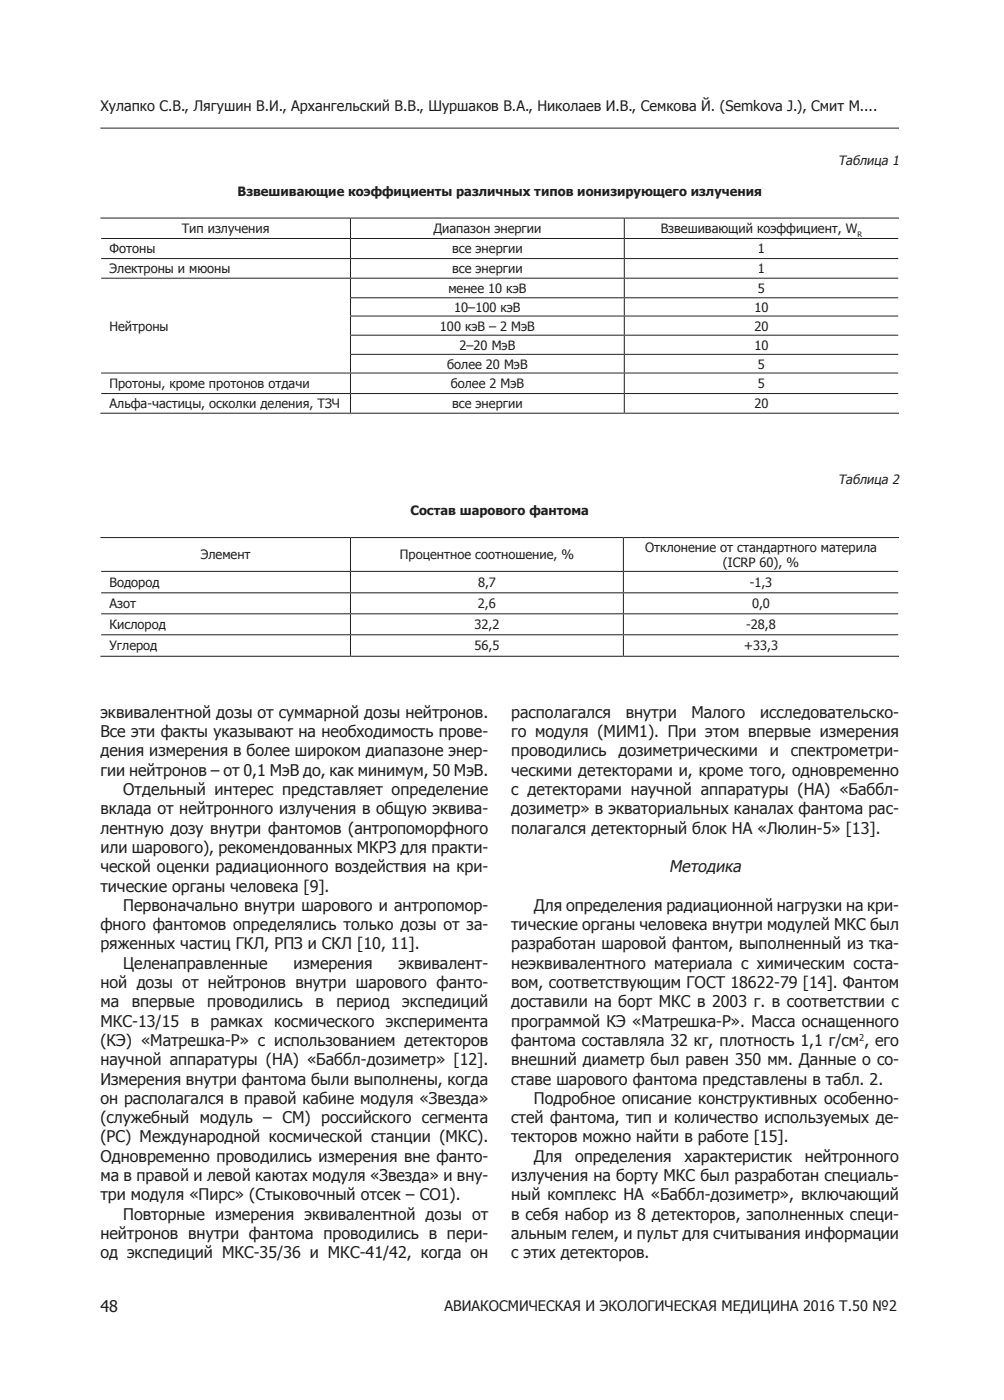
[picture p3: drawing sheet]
<svg xmlns="http://www.w3.org/2000/svg" width="220mm" height="307mm" viewBox="0 0 220 307" stroke-linecap="round" stroke-linejoin="round" font-family="sans-serif">
<defs><g id="words">
<text font-size="3.6" fill="#231f20" x="146.6" y="191.3">Методика</text>
<g font-size="3.5" fill="#231f20">
<text x="22" y="157.4">эквивалентной дозы от суммарной дозы нейтронов.</text>
<text x="22" y="161.6">Все эти факты указывают на необходимость прове-</text>
<text x="112" y="157.4">располагался</text>
<text x="112" y="161.6">го модуля (МИМ1). При этом впервые измерения</text>
<text x="137.1" y="157.4">внутри</text>
<text x="151.5" y="157.4">Малого</text>
<text x="166.5" y="157.4">исследовательско-</text>
<text x="22" y="165.9">дения измерения в более широком диапазоне энер-</text>
<text x="112" y="165.9">проводились</text>
<text x="135.5" y="165.9">дозиметрическими</text>
<text x="168.7" y="165.9">и</text>
<text x="173.3" y="165.9">спектрометри-</text>
<text x="22" y="170.1">гии нейтронов – от 0,1 МэВ до, как минимум, 50 МэВ.</text>
<text x="112" y="170.1">ческими детекторами и, кроме того, одновременно</text>
<text x="22" y="178.6">вклада от нейтронного излучения в общую эквива-</text>
<text x="27" y="174.3">Отдельный интерес представляет определение</text>
<text x="112" y="174.3">с детекторами научной аппаратуры (НА) «Баббл-</text>
<text x="112" y="178.6">дозиметр» в экваториальных каналах фантома рас-</text>
<text x="22" y="182.8">лентную дозу внутри фантомов (антропоморфного</text>
<text x="112" y="182.8">полагался детекторный блок НА «Люлин-5» [13].</text>
<text x="22" y="187">или шарового), рекомендованных МКРЗ для практи-</text>
<text x="22" y="191.3">ческой оценки радиационного воздействия на кри-</text>
<text x="22" y="195.5">тические органы человека [9].</text>
<text x="22" y="204">фного фантомов определялись только дозы от за-</text>
<text x="27" y="199.7">Первоначально внутри шарового и антропомор-</text>
<text x="112" y="204">тические органы человека внутри модулей МКС был</text>
<text x="117" y="199.7">Для определения радиационной нагрузки на кри-</text>
<text x="22" y="208.2">ряженных частиц ГКЛ, РПЗ и СКЛ [10, 11].</text>
<text x="112" y="208.2">разработан шаровой фантом, выполненный из тка-</text>
<text x="27" y="212.4">Целенаправленные</text>
<text x="64.3" y="212.4">измерения</text>
<text x="87.3" y="212.4">эквивалент-</text>
<text x="112" y="212.4">неэквивалентного материала с химическим соста-</text>
<text x="22" y="216.7">ной дозы от нейтронов внутри шарового фанто-</text>
<text x="22" y="220.9">ма</text>
<text x="28.9" y="220.9">впервые</text>
<text x="45.4" y="220.9">проводились</text>
<text x="69.1" y="220.9">в</text>
<text x="73.7" y="220.9">период</text>
<text x="88.2" y="220.9">экспедиций</text>
<text x="112" y="216.7">вом, соответствующим ГОСТ 18622-79 [14]. Фантом</text>
<text x="112" y="220.9">доставили на борт МКС в 2003 г. в соответствии с</text>
<text x="22" y="225.1">МКС-13/15</text>
<text x="41.8" y="225.1">в</text>
<text x="46.2" y="225.1">рамках</text>
<text x="60.1" y="225.1">космического</text>
<text x="84.6" y="225.1">эксперимента</text>
<text x="112" y="225.1">программой КЭ «Матрешка-Р». Масса оснащенного</text>
<text x="22" y="229.4">(КЭ) «Матрешка-Р» с использованием детекторов</text>
<text x="22" y="233.6">научной аппаратуры (НА) «Баббл-дозиметр» [12].</text>
<text x="112" y="229.4">фантома составляла 32 кг, плотность 1,1 г/см , его</text>
<text x="112" y="233.6">внешний диаметр был равен 350 мм. Данные о со-</text>
<text x="22" y="237.8">Измерения внутри фантома были выполнены, когда</text>
<text x="112" y="237.8">ставе шарового фантома представлены в табл. 2.</text>
<text x="22" y="242.1">он располагался в правой кабине модуля «Звезда»</text>
<text x="117" y="242.1">Подробное описание конструктивных особенно-</text>
<text x="22" y="246.3">(служебный модуль – СМ) российского сегмента</text>
<text x="22" y="250.5">(РС) Международной космической станции (МКС).</text>
<text x="112" y="246.3">стей фантома, тип и количество используемых де-</text>
<text x="112" y="250.5">текторов можно найти в работе [15].</text>
<text x="22" y="254.8">Одновременно проводились измерения вне фанто-</text>
<text x="117" y="254.8">Для</text>
<text x="126" y="254.8">определения</text>
<text x="150" y="254.8">характеристик</text>
<text x="176.4" y="254.8">нейтронного</text>
<text x="22" y="259">ма в правой и левой каютах модуля «Звезда» и вну-</text>
<text x="22" y="263.2">три модуля «Пирс» (Стыковочный отсек – СО1).</text>
<text x="112" y="259">излучения на борту МКС был разработан специаль-</text>
<text x="112" y="263.2">ный комплекс НА «Баббл-дозиметр», включающий</text>
<text x="27" y="267.5">Повторные измерения эквивалентной дозы от</text>
<text x="112" y="267.5">в себя набор из 8 детекторов, заполненных специ-</text>
<text x="22" y="271.7">нейтронов внутри фантома проводились в пери-</text>
<text x="22" y="275.9">од экспедиций МКС-35/36 и МКС-41/42, когда он</text>
<text x="112" y="271.7">альным гелем, и пульт для считывания информации</text>
<text x="112" y="275.9">с этих детекторов.</text>
<text x="22" y="287.7">48</text>
</g>
<g font-size="3.2" fill="#231f20">
<text x="22" y="24.4">Хулапко С.В., Лягушин В.И., Архангельский В.В., Шуршаков В.А., Николаев И.В., Семкова Й. (Semkova J.), Смит М....</text>
<text x="97.4" y="287.4">АВИАКОСМИЧЕСКАЯ И ЭКОЛОГИЧЕСКАЯ МЕДИЦИНА 2016 Т.50 №2</text>
</g>
<g font-size="2.9" fill="#231f20">
<text x="183.6" y="36.2">Таблица 1</text>
<text x="183.6" y="106.2">Таблица 2</text>
</g>
<g font-size="2.8" fill="#231f20">
<text x="52" y="42.9">Взвешивающие коэффициенты различных типов ионизирующего излучения</text>
<text x="39.8" y="51.1">Тип излучения</text>
<text x="95" y="51.1">Диапазон энергии</text>
<text x="144.8" y="51.1">Взвешивающий коэффициент, W</text>
<text x="24" y="55.6">Фотоны</text>
<text x="24" y="59.9">Электроны и мюоны</text>
<text x="99.1" y="55.6">все энергии</text>
<text x="99.1" y="59.9">все энергии</text>
<text x="166.1" y="55.6">1</text>
<text x="166.1" y="59.9">1</text>
<text x="98.3" y="64.2">менее 10 кэВ</text>
<text x="166.1" y="64.2">5</text>
<text x="99.5" y="68.4">10–100 кэВ</text>
<text x="165.3" y="68.4">10</text>
<text x="24" y="72.5">Нейтроны</text>
<text x="96.4" y="72.5">100 кэВ – 2 МэВ</text>
<text x="100.7" y="76.7">2–20 МэВ</text>
<text x="165.3" y="72.5">20</text>
<text x="165.3" y="76.7">10</text>
<text x="98" y="80.8">более 20 МэВ</text>
<text x="166.1" y="80.8">5</text>
<text x="24" y="85.1">Протоны, кроме протонов отдачи</text>
<text x="24" y="89.5">Альфа-частицы, осколки деления, ТЗЧ</text>
<text x="98.8" y="85.1">более 2 МэВ</text>
<text x="99.1" y="89.5">все энергии</text>
<text x="165.3" y="89.5">20</text>
<text x="166.1" y="85.1">5</text>
<text x="89.9" y="113">Состав шарового фантома</text>
<text x="44" y="122.7">Элемент</text>
<text x="87.6" y="122.7">Процентное соотношение, %</text>
<text x="141.4" y="121">Отклонение от стандартного материла</text>
<text x="158.4" y="124.4">(ICRP 60), %</text>
<text x="24" y="128.7">Водород</text>
<text x="104.8" y="128.7">8,7</text>
<text x="164.3" y="128.7">-1,3</text>
<text x="24" y="133.4">Азот</text>
<text x="24" y="138">Кислород</text>
<text x="104" y="138">32,2</text>
<text x="104.7" y="133.4">2,6</text>
<text x="163.5" y="138">-28,8</text>
<text x="164.8" y="133.4">0,0</text>
<text x="24" y="142.6">Углерод</text>
<text x="104" y="142.6">56,5</text>
<text x="163" y="142.6">+33,3</text>
</g>
<text font-size="2.1" fill="#231f20" x="188.3" y="228.2">2</text>
<text font-size="1.6" fill="#231f20" x="187.9" y="52.1">R</text>
</g></defs>
<g fill="none" stroke="#231f20" stroke-width=".22">
<path d="M22 28.1h175M22 47.8h175M22.2 52.3h174.6M22.2 56.7h174.6M76.8 47.9v4.3M76.8 52.4v4.2M76.8 56.8v4.1M136.8 47.9v4.3M136.8 52.4v4.2M136.8 56.8v4.1M22.2 61h174.6M76.7 65.3h120.1"/>
<path d="M76.7 69.3h120.1M76.7 73.5h120.1M76.7 77.7h120.1M76.8 61.1v4.1M76.8 65.4v3.8M76.8 69.4v4M76.8 73.6v4M76.8 77.8v3.9M136.8 61.1v4.1M136.8 65.4v3.8M136.8 69.4v4M136.8 73.6v4"/>
<path d="M136.8 77.8v3.9M22 90.6h175M22.2 81.8h174.6M22.2 86.3h174.6M76.8 81.9v4.3M76.8 86.4v4.1M136.8 81.9v4.3M136.8 86.4v4.1M22 117.9h175M76.8 118v7.2M136.6 118v7.2M22.2 125.3h174.6"/>
<path d="M22.2 130h174.6M22.2 134.6h174.6M22.2 139.2h174.6M76.8 125.4v4.5M76.8 130.1v4.4M76.8 134.7v4.4M76.8 139.3v4.5M136.6 125.4v4.5M136.6 130.1v4.4M136.6 134.7v4.4M136.6 139.3v4.5M22 143.9h175"/>
</g>
<use href="#words"/>
</svg>
